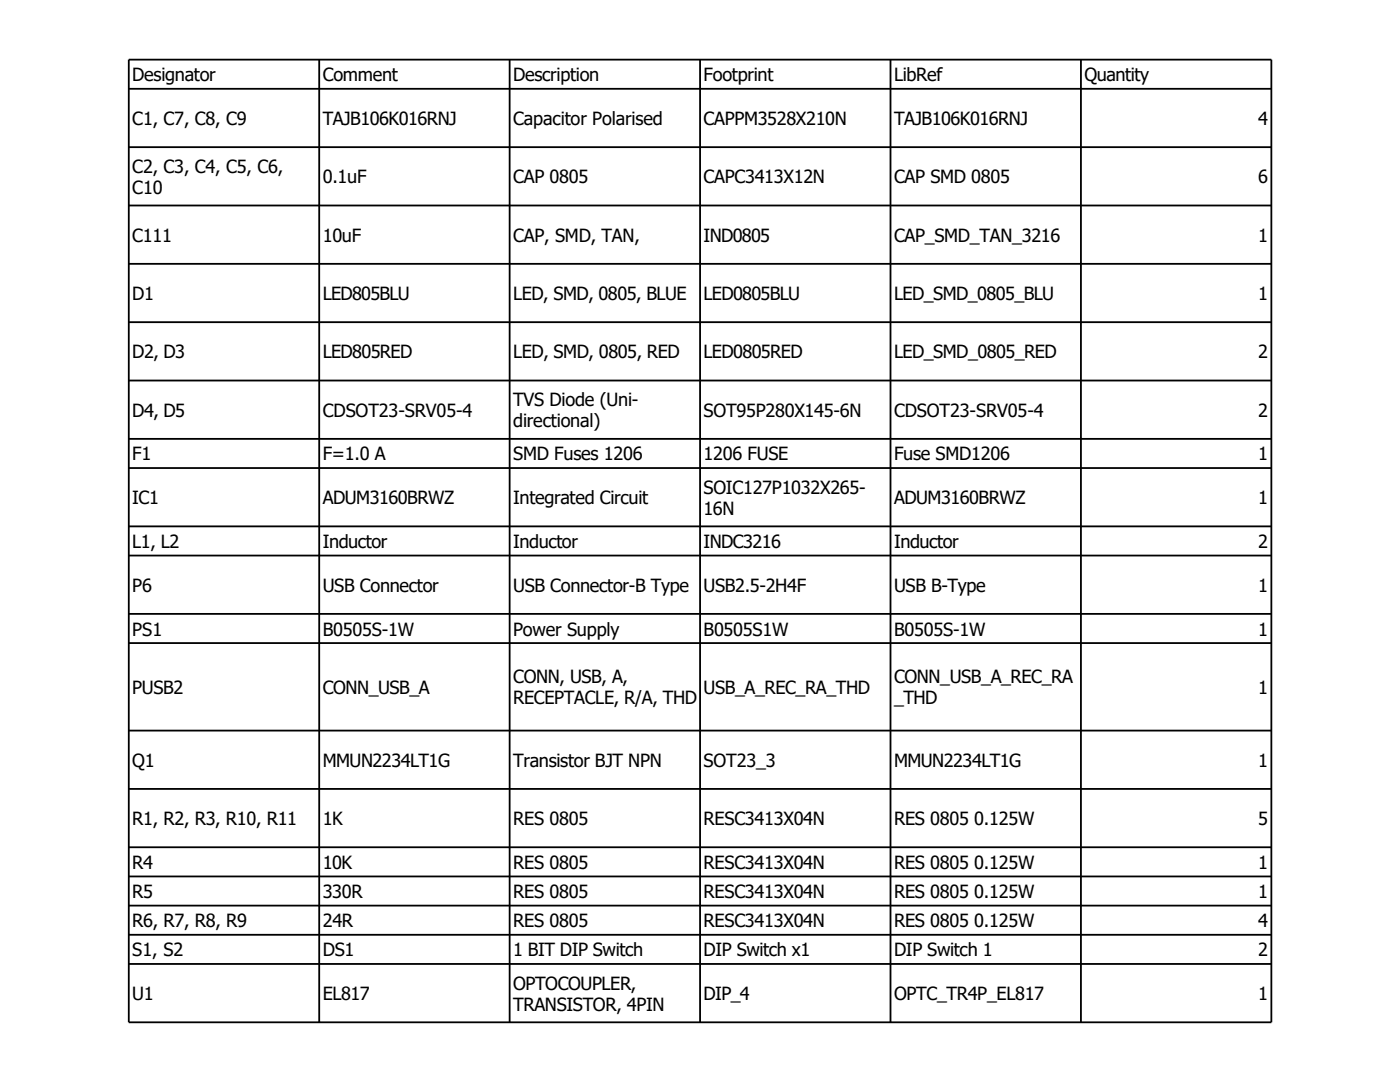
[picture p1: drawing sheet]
<svg xmlns="http://www.w3.org/2000/svg" width="279mm" height="216mm" viewBox="0 0 279 216" stroke-linecap="round" stroke-linejoin="round" font-family="sans-serif">
<defs><g id="words">
<g font-size="3.6">
<text x="26.4" y="16.2">Designator</text>
<text x="64.4" y="16.2">Comment</text>
<text x="102.4" y="16.2">Description</text>
<text x="140.4" y="16.2">Footprint</text>
<text x="178.4" y="16.2">LibRef</text>
<text x="216.4" y="16.2">Quantity</text>
<text x="26.4" y="24.9">C1, C7, C8, C9</text>
<text x="64.4" y="24.9">TAJB106K016RNJ</text>
<text x="102.4" y="24.9">Capacitor Polarised</text>
<text x="140.4" y="24.9">CAPPM3528X210N</text>
<text x="178.4" y="24.9">TAJB106K016RNJ</text>
<text x="251.1" y="24.9">4</text>
<text x="26.4" y="34.5">C2, C3, C4, C5, C6,</text>
<text x="26.4" y="38.7">C10</text>
<text x="64.4" y="36.6">0.1uF</text>
<text x="102.4" y="36.6">CAP 0805</text>
<text x="140.4" y="36.6">CAPC3413X12N</text>
<text x="178.4" y="36.6">CAP SMD 0805</text>
<text x="251.1" y="36.6">6</text>
<text x="26.4" y="48.2">C111</text>
<text x="64.4" y="48.2">10uF</text>
<text x="102.4" y="48.2">CAP, SMD, TAN,</text>
<text x="140.4" y="48.2">IND0805</text>
<text x="178.4" y="48.2">CAP_SMD_TAN_3216</text>
<text x="251.1" y="48.2">1</text>
<text x="26.4" y="59.9">D1</text>
<text x="64.4" y="59.9">LED805BLU</text>
<text x="102.4" y="59.9">LED, SMD, 0805, BLUE</text>
<text x="140.4" y="59.9">LED0805BLU</text>
<text x="178.4" y="59.9">LED_SMD_0805_BLU</text>
<text x="251.1" y="59.9">1</text>
<text x="26.4" y="71.5">D2, D3</text>
<text x="64.4" y="71.5">LED805RED</text>
<text x="102.4" y="71.5">LED, SMD, 0805, RED</text>
<text x="140.4" y="71.5">LED0805RED</text>
<text x="178.4" y="71.5">LED_SMD_0805_RED</text>
<text x="251.1" y="71.5">2</text>
<text x="26.4" y="83.2">D4, D5</text>
<text x="64.4" y="83.2">CDSOT23-SRV05-4</text>
<text x="102.4" y="81">TVS Diode (Uni-</text>
<text x="140.4" y="83.2">SOT95P280X145-6N</text>
<text x="178.4" y="83.2">CDSOT23-SRV05-4</text>
<text x="251.1" y="83.2">2</text>
<text x="102.4" y="85.3">directional)</text>
<text x="26.4" y="91.9">F1</text>
<text x="64.4" y="91.9">F=1.0 A</text>
<text x="102.4" y="91.9">SMD Fuses 1206</text>
<text x="140.4" y="91.9">1206 FUSE</text>
<text x="178.4" y="91.9">Fuse SMD1206</text>
<text x="251.1" y="91.9">1</text>
<text x="26.4" y="100.6">IC1</text>
<text x="64.4" y="100.6">ADUM3160BRWZ</text>
<text x="102.4" y="100.6">Integrated Circuit</text>
<text x="140.4" y="98.5">SOIC127P1032X265-</text>
<text x="178.4" y="100.6">ADUM3160BRWZ</text>
<text x="251.1" y="100.6">1</text>
<text x="140.4" y="102.7">16N</text>
<text x="26.4" y="109.3">L1, L2</text>
<text x="64.4" y="109.3">Inductor</text>
<text x="102.4" y="109.3">Inductor</text>
<text x="140.4" y="109.3">INDC3216</text>
<text x="178.4" y="109.3">Inductor</text>
<text x="251.1" y="109.3">2</text>
<text x="26.4" y="118.1">P6</text>
<text x="64.4" y="118.1">USB Connector</text>
<text x="102.4" y="118.1">USB Connector-B Type</text>
<text x="140.4" y="118.1">USB2.5-2H4F</text>
<text x="178.4" y="118.1">USB B-Type</text>
<text x="251.1" y="118.1">1</text>
<text x="26.4" y="126.8">PS1</text>
<text x="64.4" y="126.8">B0505S-1W</text>
<text x="102.4" y="126.8">Power Supply</text>
<text x="140.4" y="126.8">B0505S1W</text>
<text x="178.4" y="126.8">B0505S-1W</text>
<text x="251.1" y="126.8">1</text>
<text x="102.4" y="136.3">CONN, USB, A,</text>
<text x="178.4" y="136.3">CONN_USB_A_REC_RA</text>
<text x="26.4" y="138.4">PUSB2</text>
<text x="64.4" y="138.4">CONN_USB_A</text>
<text x="102.4" y="140.6">RECEPTACLE, R/A, THD</text>
<text x="140.4" y="138.4">USB_A_REC_RA_THD</text>
<text x="178.4" y="140.6">_THD</text>
<text x="251.1" y="138.4">1</text>
<text x="26.4" y="153">Q1</text>
<text x="64.4" y="153">MMUN2234LT1G</text>
<text x="102.4" y="153">Transistor BJT NPN</text>
<text x="140.4" y="153">SOT23_3</text>
<text x="178.4" y="153">MMUN2234LT1G</text>
<text x="251.1" y="153">1</text>
<text x="26.4" y="164.6">R1, R2, R3, R10, R11</text>
<text x="64.4" y="164.6">1K</text>
<text x="102.4" y="164.6">RES 0805</text>
<text x="140.4" y="164.6">RESC3413X04N</text>
<text x="178.4" y="164.6">RES 0805 0.125W</text>
<text x="251.1" y="164.6">5</text>
<text x="26.4" y="173.4">R4</text>
<text x="64.4" y="173.4">10K</text>
<text x="102.4" y="173.4">RES 0805</text>
<text x="140.4" y="173.4">RESC3413X04N</text>
<text x="178.4" y="173.4">RES 0805 0.125W</text>
<text x="251.1" y="173.4">1</text>
<text x="26.4" y="179.2">R5</text>
<text x="64.4" y="179.2">330R</text>
<text x="102.4" y="179.2">RES 0805</text>
<text x="140.4" y="179.2">RESC3413X04N</text>
<text x="178.4" y="179.2">RES 0805 0.125W</text>
<text x="251.1" y="179.2">1</text>
<text x="26.4" y="185">R6, R7, R8, R9</text>
<text x="64.4" y="185">24R</text>
<text x="102.4" y="185">RES 0805</text>
<text x="140.4" y="185">RESC3413X04N</text>
<text x="178.4" y="185">RES 0805 0.125W</text>
<text x="251.1" y="185">4</text>
<text x="26.4" y="190.8">S1, S2</text>
<text x="64.4" y="190.8">DS1</text>
<text x="102.4" y="190.8">1 BIT DIP Switch</text>
<text x="140.4" y="190.8">DIP Switch x1</text>
<text x="178.4" y="190.8">DIP Switch 1</text>
<text x="251.1" y="190.8">2</text>
<text x="102.4" y="197.5">OPTOCOUPLER,</text>
<text x="26.4" y="199.6">U1</text>
<text x="64.4" y="199.6">EL817</text>
<text x="102.4" y="201.7">TRANSISTOR, 4PIN</text>
<text x="140.4" y="199.6">DIP_4</text>
<text x="178.4" y="199.6">OPTC_TR4P_EL817</text>
<text x="251.1" y="199.6">1</text>
</g>
</g></defs>
<g fill="none" stroke="#000" stroke-width=".36">
<path d="M25.7 11.9h228v192.1h-228zM25.7 17.7h228M63.7 11.9v192.1M101.7 11.9v192.1M139.7 11.9v192.1M177.7 11.9v192.1M215.7 11.9v192.1M25.7 29.4h228M25.7 41h228M25.7 52.6h228M25.7 64.3h228M25.7 75.9h228"/>
<path d="M25.7 87.6h228M25.7 93.4h228M25.7 105h228M25.7 110.9h228M25.7 122.5h228M25.7 128.3h228M25.7 145.8h228M25.7 157.4h228M25.7 169.1h228M25.7 174.9h228M25.7 180.7h228M25.7 186.5h228"/>
<path d="M25.7 192.3h228"/>
</g>
<use href="#words"/>
</svg>
